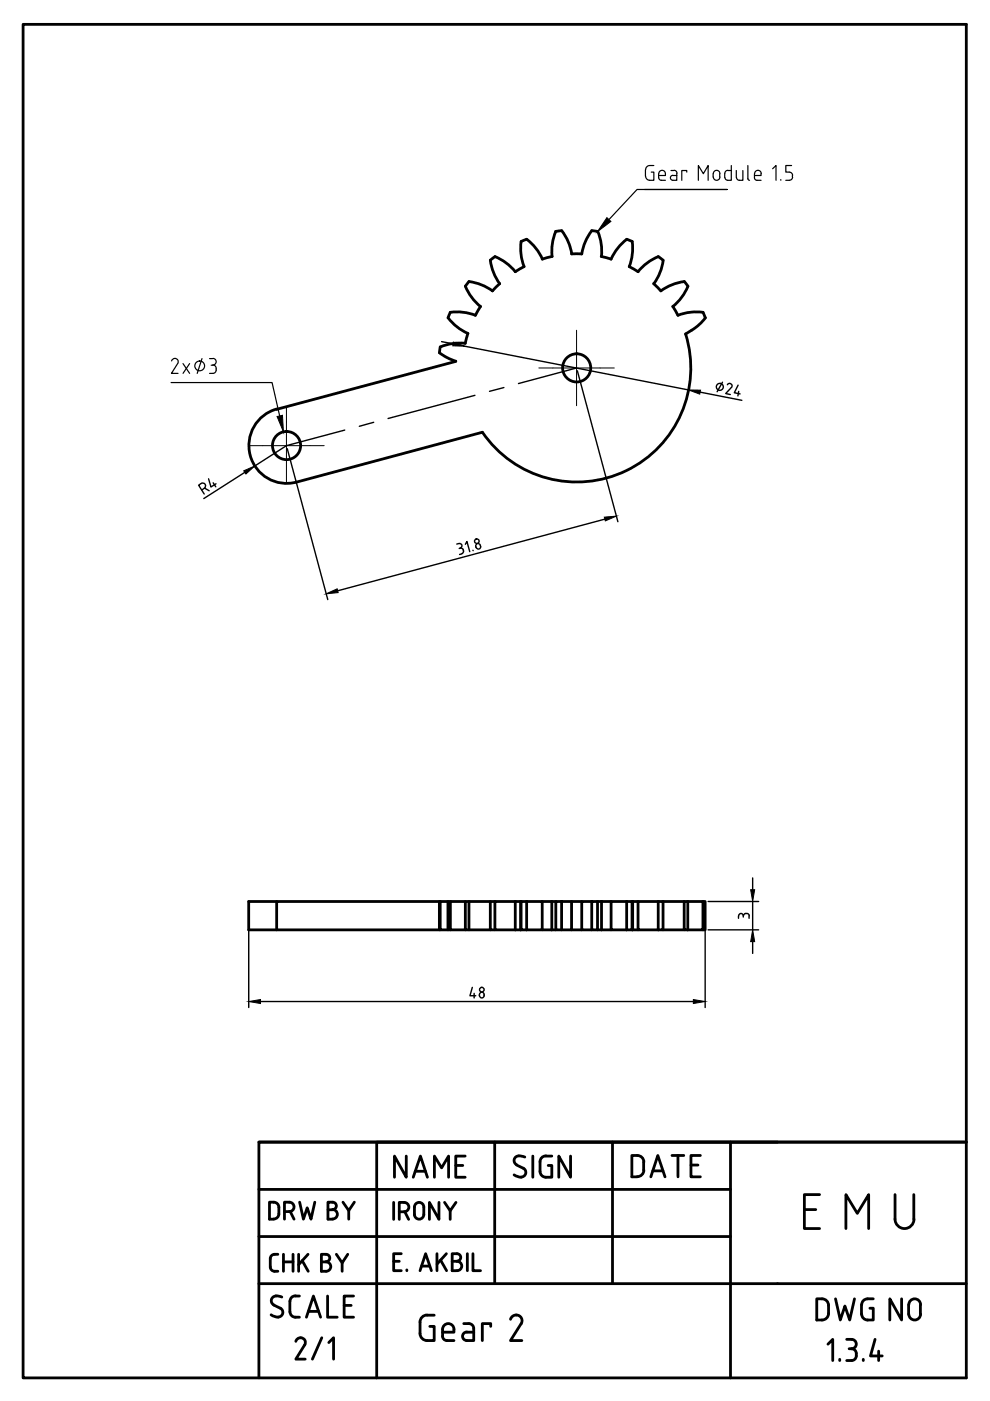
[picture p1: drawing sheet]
<svg xmlns="http://www.w3.org/2000/svg" width="210mm" height="297mm" viewBox="0 0 210 297" stroke-linecap="round" stroke-linejoin="round" font-family="sans-serif">
<!-- layer: 0 -->
<g fill="none" stroke="#000" stroke-width=".59">
<path d="M4.9 5.2h200v286.9h-200zM111.6 50.7l-1.1 .5a10.7 10.7 0 0 0 .6 5.3l-1.8 1.1a10.8 10.8 0 0 0-4.4-3.2l-.9 .8a10.7 10.7 0 0 0 1.9 4.9l-1.5 1.6a10.9 10.9 0 0 0-5-2l-.7 1M111.7 50.7a10.8 10.8 0 0 1 3.3 4.2M119.1 48.9l-1.3 .2a10.7 10.7 0 0 0-.7 5.3l-2.1 .5M119.1 48.9a10.8 10.8 0 0 1 2.1 4.9M126.7 49.1l-1.2-.2a10.9 10.9 0 0 0-2.2 4.9h-2.1M126.7 49.1a10.8 10.8 0 0 1 .8 5.3M127.5 54.4l2.1 .5M129.6 54.9a10.8 10.8 0 0 1 3.3-4.2l1.1 .5a10.8 10.8 0 0 1-.6 5.3l1.9 1.1a10.6 10.6 0 0 1 4.3-3.2l1 .8M140.6 55.2a10.8 10.8 0 0 1-2 5l1.5 1.5M96.6 76.6l-37.9 10.2M98.7 60.7a10.6 10.6 0 0 0 3.2 4.3l-1.1 1.8a10.8 10.8 0 0 0-5.3-.6l-.5 1.2a10.8 10.8 0 0 0 4.2 3.3l-.6 2.1a10.9 10.9 0 0 0-5.3 .8l-.1 1.2 1.6 1 1.9 .8"/>
<path d="M140.1 61.7a10.8 10.8 0 0 1 5-2l.8 1a10.8 10.8 0 0 1-3.2 4.3l1 1.9a10.7 10.7 0 0 1 5.4-.7l.4 1.2M146.6 70l-1.2 .8a24.2 24.2 0 0 1-12.6 29 24.2 24.2 0 0 1-30.5-8.2M149.6 67.4l-1.4 1.4-1.5 1.2M58.7 86.7a8 8 0 0 0-5.7 9.8 8 8 0 0 0 9.8 5.7M102.3 91.7l-39.5 10.5M58.7 191.1h-6v6h6M93.2 191.1h-34.5v6h34.5M93.3 191.1h-.1v6h.1M95 191.1h-1.7v6h1.7M95.5 191.1h-.5v6h.5M98.7 191.1h-3.2v6h3.2M99.4 191.1v6"/>
<path d="M104 191.1h-5.3v6h5.3M104.9 191.1h-.9v6h.9M109.2 191.1h-4.3v6h4.3M109.2 197.1h1.3M109.2 191.1h1.3M109.2 191.1v6M110.4 191.1v6M111.7 191.1h-1.2v6h1.2M111.7 191.1h3.3v6h-3.3M111.7 191.1v6M115 197.1h2.8M115 191.1h2.8"/>
<path d="M117 191.1v6M119.1 191.1h2.1v6h-2.1zM119.1 191.1h-1.3v6h1.3M121.2 197.1h2.1M121.2 191.1h2.1M125.5 191.1h1.2v6h-1.2zM125.5 191.1h-2.2v6h2.2M126.7 197.1h2.9M126.7 191.1h2.9M127.5 191.1v6M132.9 191.1h-3.3v6h3.3M132.9 191.1h1.1v6h-1.1"/>
<path d="M132.9 191.1v6M134 197.1h1.3M134 191.1h1.3M134.1 191.1v6M139.6 191.1h-4.3v6h4.3M139.6 191.1h1v6h-1M139.6 191.1v6M140.6 197.1h4.5M140.6 191.1h4.5M145.8 191.1h-.7v6h.7M145.8 191.1h3.2v6h-3.2M145.8 191.1v6"/>
<path d="M149 191.1h.5v6h-.5M54.9 242.1h150h-50v50M54.9 252.2h100M59.1 257.4a1.08 1.08 0 0 1-1.1 1M59.1 257.4v-1.4a1.08 1.08 0 0 0-1.1-1.1h-.9v3.6h.9M60.3 256.9h1a.99 .99 0 0 0 1-1 .99 .99 0 0 0-1-1h-1v3.6M61.5 256.9l.8 1.6M63.5 254.9l.8 3.6 .8-2.4 .8 2.4 .8-3.6M69.5 256.5h1M70.5 254.9h-1v3.6h1M70.5 254.9a.78 .78 0 0 1 .8 .8 .78 .78 0 0 1-.8 .8 .99 .99 0 0 1 1 1 .99 .99 0 0 1-1 .9M72.7 254.9l1.2 1.8 1.2-1.8"/>
<path d="M73.9 256.7v1.8M83.5 254.9v3.6M84.7 256.9h1M85.7 254.9h-1v3.6M85.7 254.9a.99 .99 0 0 1 1 1 .99 .99 0 0 1-1 1M85.8 256.9l.8 1.6M86.1 245.1v4.5l-2.5-4.5v4.5M87.6 249.6l1.5-4.5 1.5 4.5M87.9 255.9v1.6a.99 .99 0 0 0 1 1 .99 .99 0 0 0 1-1v-1.6M88 248.3h2.2M89.9 255.9a.99 .99 0 0 0-1-1 .99 .99 0 0 0-1 1M92.1 249.6v-4.5l1.5 2.5 1.5-2.5v4.5"/>
<path d="M93.1 254.9v3.6l-2.1-3.6v3.6M94.3 254.9l1.1 1.8 1.3-1.8M95.4 256.7v1.8M96.6 247.1h1.5M98.6 245.1h-2v4.5h2M104.9 242.1h-25v50M109 249.1l.7 .4 .8 .1M109.5 247l1.4 .7a.99 .99 0 0 1 .6 1.1 .99 .99 0 0 1-1 .8M110 245.1a.99 .99 0 0 0-1 .7 .99 .99 0 0 0 .5 1.1M110 245.1l1.3 .2M113 245.1v4.5M114.5 248.3a1.25 1.25 0 0 0 1.2 1.3"/>
<path d="M115.7 245.1h1.3M115.7 245.1a1.25 1.25 0 0 0-1.2 1.2v2.1M116.2 247.1h.8v2.5h-1.3M121 245.1v4.5l-2.5-4.5v4.5M129.9 242.1h-25v30.1M135.1 249.5a1.38 1.38 0 0 0 1.4-1.4v-1.7a1.3 1.3 0 0 0-1.4-1.4h-1.1v4.5h1.1M138 249.5l1.5-4.5 1.5 4.5M138.4 248.2h2.1M142.5 245h2.5M143.7 245v4.5M146.5 247h1.5M148.5 245h-2v4.5h2"/>
<path d="M154.9 242.1h-25v30.1M164.9 242.1h-110v50M170.5 256.5h2.5M173.8 253.3h-3.3v7.2h3.3M189.8 253.3v5.2M189.8 258.5a2.01 2.01 0 0 0 2 2 2.01 2.01 0 0 0 2-2M193.7 253.3v5.2M54.9 262.2h100M54.9 272.2h150M57.3 266.9v1.7a.91 .91 0 0 0 .9 .9h.7M57.5 278.8l.7 .3 .8 .2M58.5 274.7l1.3 .3"/>
<path d="M58.5 274.8a.99 .99 0 0 0-1 .8 .99 .99 0 0 0 .6 1.1l1.3 .7M58.9 265.9a1.24 1.24 0 0 0-1.5 .6l-.1 .3M59.4 277.3a.99 .99 0 0 1 .5 1.2 .99 .99 0 0 1-.9 .7M60.1 265.9v3.6M60.1 267.5h2M61.5 275.9v2.3M61.5 278.2a1.12 1.12 0 0 0 1.1 1.1h.9M62.1 265.9v3.6M62.6 274.8h.9M62.6 274.7a1.12 1.12 0 0 0-1.1 1.2M63.3 265.9v3.6M64.1 267.3l1.2 2.2"/>
<path d="M65 279.3l1.4-4.5 1.6 4.5M65.3 265.9l-2 2.2M65.4 278h2.1M69.1 267.5a.78 .78 0 0 0 .8-.8 .78 .78 0 0 0-.8-.8h-1v3.6h1a.99 .99 0 0 0 1-1 .99 .99 0 0 0-1-1h-1M69.5 274.8v4.5h2M71.3 265.9l1.2 1.9 1.2-1.9M72.5 267.8v1.7M73 276.8h1.5M75 274.8h-2v4.5h2M83.5 267.4h1.2M85.1 265.8h-1.6v3.6h1.6M86.3 269.2v.2"/>
<path d="M89.1 269.4l1.1-3.6 1.3 3.6M89.4 268.4h1.7M90.5 278.8h1.6M90.6 278.8a1.5 1.5 0 0 0-1.5 1.5M92.7 265.8v3.6M93.4 267.2l1.3 2.2M94.6 265.8l-1.9 2.2M96.9 267.4a.78 .78 0 0 0 .8-.8 .78 .78 0 0 0-.8-.8h-1v3.6h1a.99 .99 0 0 0 1-1 .99 .99 0 0 0-1-1h-1M99.1 265.8v3.6M100.3 265.8v3.6h1.6M108.2 279.7a1.24 1.24 0 0 1 1.7-.8 1.24 1.24 0 0 1 .6 1.8M175.7 276.8a1.38 1.38 0 0 0-1.4-1.4h-1.1v4.5a2.08 2.08 0 0 0 2.2-.6l.3-.8v-1.7"/>
<path d="M177.2 275.4l1 4.5 .9-3 1.1 3 1-4.5M179.4 260.5v-7.2l2.4 4 2.4-4v7.2M182.7 276.6v2M184.4 277.4h.8v2.5h-1.3a1.25 1.25 0 0 1-1.2-1.3M185.2 275.4h-1.3a1.25 1.25 0 0 0-1.2 1.2M191.2 275.4v4.5l-2.5-4.5v4.5M192.6 276.6v2M192.7 276.6a1.25 1.25 0 0 1 1.2-1.2 1.25 1.25 0 0 1 1.3 1.2l-.1 2M192.7 278.6a1.25 1.25 0 0 0 1.2 1.3 1.25 1.25 0 0 0 1.3-1.3M63.7 283.6a1.04 1.04 0 0 0-1 .8M63.8 283.6a.99 .99 0 0 1 .8 1.6M64.6 285.2l-1.9 3h2"/>
<path d="M68.2 283.6l-2 4.6M69.7 284.6l1-1v4.6M89.1 280.3v2.4a1.5 1.5 0 0 0 1.4 1.5h1.6v-3h-1M93.8 282.4h2.5a1.29 1.29 0 0 0-.6-1.6 1.29 1.29 0 0 0-1.6 .3 3.4 3.4 0 0 0 0 2.9l.6 .2M94.7 284.2h1.6M98.3 280.6h1.1a1.04 1.04 0 0 1 1 1.1v2.5h-1.4a.91 .91 0 0 1-.9-.9 .91 .91 0 0 1 .9-.9M99 282.4h1.4M104 281.2v-.6h-1.7v3.6M110.5 280.7l-2.3 3.5h2.4M175.5 285l1.1-1v4.5M178 288.2v.3M179.5 284h1.1a.99 .99 0 0 1 1 1 .99 .99 0 0 1-1 1"/>
<path d="M180 286h.5M180.6 286a1.12 1.12 0 0 1 1 1.5M181.6 287.5a.99 .99 0 0 1-1 1h-1.1M183 288.2v.3M185.5 284l-.9 3.5h2.5M186.3 286.5v2"/>
<circle cx="122.3" cy="78" r="2.98"/>
<circle cx="60.8" cy="94.5" r="2.98"/>
</g>
<path d="M114.2 78h16M122.2 70v16M52.7 94.5h16M60.7 86.5v16" fill="none" stroke="#000" stroke-width=".21"/>
<!-- layer: Annotations -->
<g fill="none" stroke="#000" stroke-width=".3">
<path d="M93.6 72.4l2.5 .5M98.5 73.4l47.5 9.3M122.4 78.6l8.6 32M60.7 94.5l-6.7 4.3M60.9 95.1l8.6 32M148.4 83.1l8.9 1.8M153.2 81l-1.2 2.1M154.8 81.3l-.6 .3M154.8 81.3l.4 .4-.1 .4M155.1 82.2l-1.2 1.2 .9 .3M156.5 81.7l-.8 1.6 1.2 .2M156.6 83l-.2 .9"/>
<path d="M42.6 102.5l-.5 .4 1.2 1.8M42.6 102.5a.61 .61 0 0 1 .9 .2 .61 .61 0 0 1-.2 .8M43.3 103.5l-.5 .4M43.4 103.5l1 .6M44.2 101.5l.5 1.8 1.1-.7M45.2 102.4l.5 .8M51.9 100.2l-8.7 5.5M96.8 115.4l.5-.2a.53 .53 0 0 1 .7 .6 .53 .53 0 0 1-.6 .5M97.6 116.2a.6 .6 0 0 1 .7 .5 .6 .6 0 0 1-.4 .7M97.9 117.4l-.5 .2M98.7 115.4l.3-.6 .6 2.2M100.3 116.7v.1"/>
<path d="M101.9 115.8a.54 .54 0 0 0-.7-.5 .54 .54 0 0 0-.3 .8M101.9 115.8a.49 .49 0 0 1-.3 .6 .49 .49 0 0 1-.6-.3M128.3 110.1l-56.7 15.2M52.7 197.1v16.5M149.5 197.1v16.5M150.1 197.1h10.8M150.1 191.1h10.8M156.6 194.2v.5M156.6 194.2a.52 .52 0 0 1 .7-.5 .52 .52 0 0 1 .3 .7M157.6 194.2a.63 .63 0 0 1 .6-.5 .63 .63 0 0 1 .7 .5M158.8 194.2v.5M159.6 186.1v2.5"/>
<path d="M159.6 191.1v6M159.6 199.6v2.5M55.2 212.3h91.8M100.1 209.3l-.5 1.8h1.3M100.5 210.6v1M101.6 210.9v.2M101.7 210.8a.52 .52 0 0 1 .6-.4 .52 .52 0 0 1 .3 .7M101.7 211.1a.49 .49 0 0 0 .5 .5 .49 .49 0 0 0 .4-.5"/>
<circle cx="152.6" cy="82" r=".74"/>
<circle cx="101.1" cy="114.7" r=".49"/>
<circle cx="102.2" cy="209.8" r=".49"/>
</g>
<path d="M96.1 72.5l2.4 .9-2.5-.1zM51.7 99.8l2.3-1-1.9 1.7zM146 82.7h2.5l-.1 .9zM128.1 109.6l2.6-.2-2.4 1zM69.2 125.9l2.3-1.1 .2 .8zM159.6 197.1l.4 2.5h-.8zM159.2 188.6h.8l-.4 2.5zM52.7 212.3l2.5-.4v.9zM147 211.9l2.5 .4-2.5 .5z" fill="#000" stroke="#000" stroke-width=".21"/>
<!-- layer: Center Lines -->
<path d="M122.2 78l-12.3 3.3M73.1 91.2l-12.4 3.3M79.2 89.5l-3 .9M100.7 83.8l-18.4 4.9M106.8 82.2l-3 .8" fill="none" stroke="#000" stroke-width=".3"/>
<!-- layer: AM_5 -->
<g fill="none" stroke="#000" stroke-width=".25">
<path d="M136.8 36v1.4M138.1 36.5h.5v1.7h-.9a.87 .87 0 0 1-.8-.8M138.6 35.1h-.8a.87 .87 0 0 0-.9 .9M139.6 36.8v.9M139.7 37.7l.2 .5h1.2M141.1 36.8v.4h-1.5M141.1 36.8a.7 .7 0 0 0-.7-.7 .7 .7 0 0 0-.7 .7M142.3 36.2h.6M142.6 37.2h.9M142.7 37.2a.53 .53 0 0 0-.6 .5 .53 .53 0 0 0 .6 .5M142.9 36.1a.61 .61 0 0 1 .6 .6M143.5 36.7v1.5h-.9"/>
<path d="M145.6 36.5v-.3h-1v2M148.1 38.2v-3.1l1 1.7 1-1.7v3.1M151.2 36.8v.7a.7 .7 0 0 0 .7 .7 .7 .7 0 0 0 .7-.7M152.6 36.8v.7M152.6 36.8a.7 .7 0 0 0-.7-.7 .7 .7 0 0 0-.7 .7M153.7 36.7v.9M154.3 36.2h.8M154.3 36.1a.61 .61 0 0 0-.6 .6M155.1 35.1v3.1h-.8a.61 .61 0 0 1-.6-.6M156.1 36.2v1.4M156.2 37.6a.61 .61 0 0 0 .6 .6M157.5 36.2v2h-.8"/>
<path d="M158.6 35.1v2.8M158.6 37.9l.3 .3M160 36.8v.9M160 37.7l.2 .5h.3M160.5 38.2h.9M161.4 36.8v.4h-1.4M161.4 36.8a.7 .7 0 0 0-.7-.7 .7 .7 0 0 0-.7 .7M163.8 35.8l.7-.7v3.1M165.6 38.1v.1M167.8 35.1h-1.2v1.4h.8a.9 .9 0 0 1 .6 .9 .9 .9 0 0 1-.6 .8h-.8M136.7 40.2h17.5h-19.1l-6 6.4M36.4 76.5a.71 .71 0 0 1 .9-.5 .71 .71 0 0 1 .4 1.1l-1.3 2.1h1.3"/>
<path d="M38.8 77.1l1.4 2.1M40.2 77.1l-1.4 2.1M42.8 76l-1 3.2M44.4 76h.7a.7 .7 0 0 1 .7 .7 .7 .7 0 0 1-.7 .7 .7 .7 0 0 1 .7 .7M44.8 77.4h.3M45.8 78.5a.7 .7 0 0 1-.7 .7h-.7M45.8 78.1v.4M36.3 81.1h21.4l1.6 7.1"/>
<circle cx="42.3" cy="77.6" r="1.04"/>
</g>
<path d="M128.7 46.1l.8 .8-2.8 2.2zM58.7 88.3l1.2-.2 .2 3.5z" fill="#000" stroke="#000" stroke-width=".21"/>
</svg>
